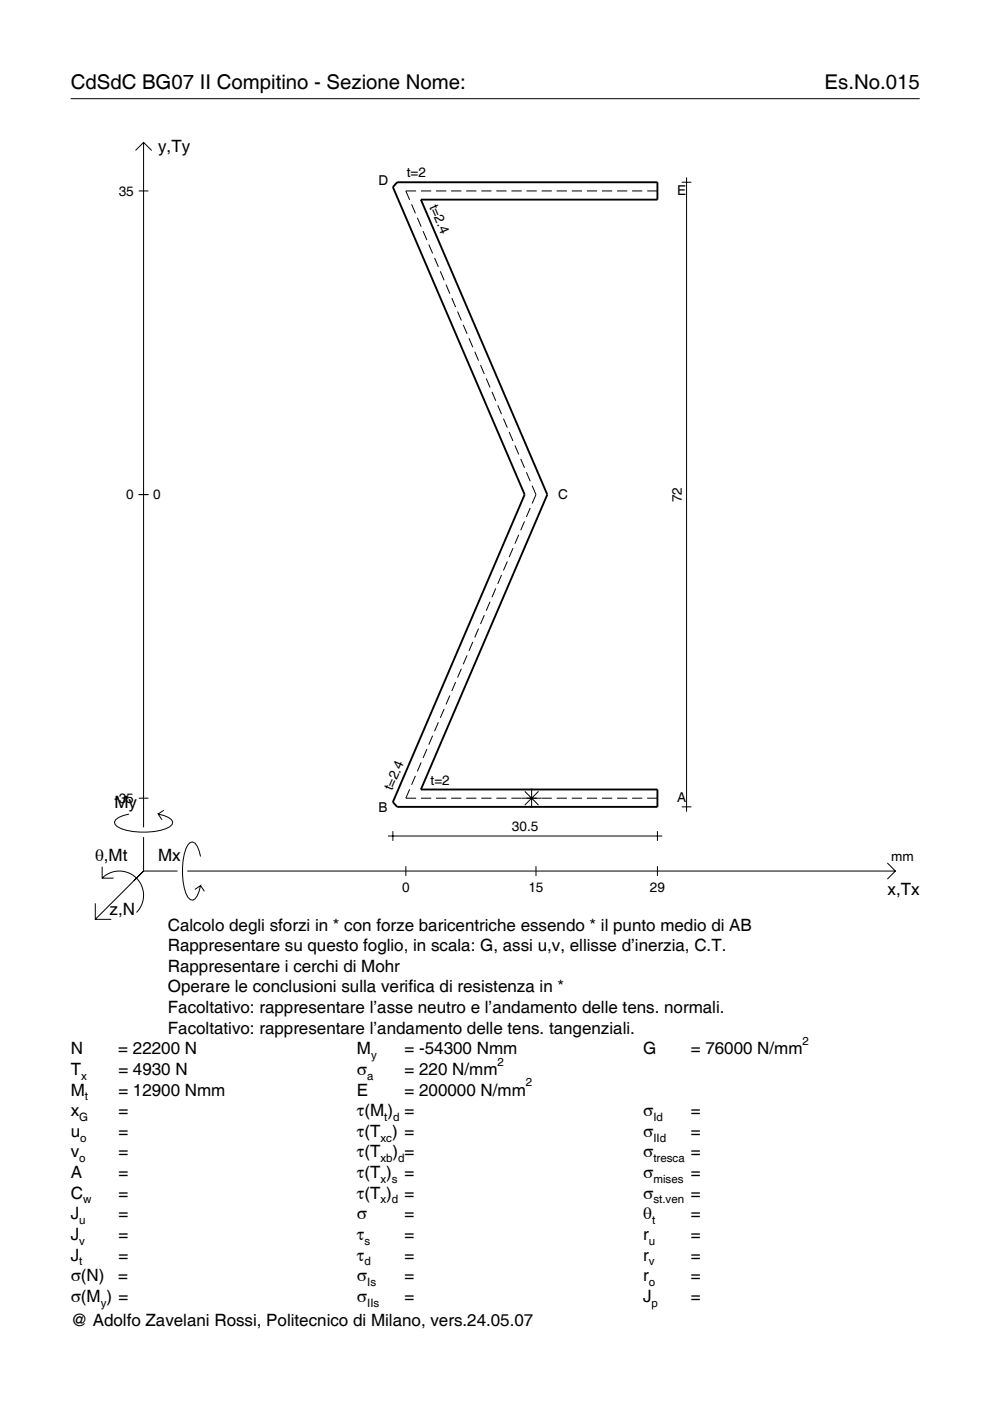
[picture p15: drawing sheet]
<svg xmlns="http://www.w3.org/2000/svg" width="210mm" height="297mm" viewBox="0 0 210 297" stroke-linecap="round" stroke-linejoin="round" font-family="sans-serif">
<defs><g id="words">
<g font-size="4.3">
<text x="15" y="18.9">CdSdC BG07 II Compitino - Sezione Nome:</text>
<text x="174.8" y="18.9">Es.No.015</text>
</g>
<g font-size="3.6">
<text x="33.5" y="32.3">y,Ty</text>
<text x="24.3" y="171.3">My</text>
<text x="20.1" y="182.6">θ,Mt</text>
<text x="33.5" y="182.6">Mx</text>
<text x="188.2" y="189.8">x,Tx</text>
<text x="23.2" y="193.9">z,N</text>
<text x="35.6" y="197.3">Calcolo degli sforzi in * con forze baricentriche essendo * il punto medio di AB</text>
<text x="35.6" y="201.7">Rappresentare su questo foglio, in scala: G, assi u,v, ellisse d’inerzia, C.T.</text>
<text x="35.6" y="206">Rappresentare i cerchi di Mohr</text>
<text x="35.6" y="210.4">Operare le conclusioni sulla verifica di resistenza in *</text>
<text x="35.6" y="214.8">Facoltativo: rappresentare l’asse neutro e l’andamento delle tens. normali.</text>
<text x="35.6" y="219.2">Facoltativo: rappresentare l’andamento delle tens. tangenziali.</text>
<text x="15" y="223.5">N</text>
<text x="15" y="227.9">T</text>
<text x="25.1" y="223.5">= 22200 N</text>
<text x="25.1" y="227.9">= 4930 N</text>
<text x="75.7" y="227.9">σ</text>
<text x="75.7" y="223.5">M</text>
<text x="85.8" y="223.5">= -54300 Nmm</text>
<text x="85.8" y="227.9">= 220 N/mm</text>
<text x="136.4" y="223.5">G</text>
<text x="146.5" y="223.5">= 76000 N/mm</text>
<text x="15" y="232.3">M</text>
<text x="25.1" y="232.3">= 12900 Nmm</text>
<text x="75.7" y="232.3">E</text>
<text x="85.8" y="232.3">= 200000 N/mm</text>
<text x="15" y="236.7">x</text>
<text x="25.1" y="236.7">=</text>
<text x="75.7" y="236.7">τ(M ) =</text>
<text x="136.4" y="236.7">σ</text>
<text x="146.5" y="236.7">=</text>
<text x="15" y="241">u</text>
<text x="15" y="245.4">v</text>
<text x="25.1" y="241">=</text>
<text x="25.1" y="245.4">=</text>
<text x="75.7" y="241">τ(T ) =</text>
<text x="75.7" y="245.4">τ(T</text>
<text x="83.3" y="245.4">) =</text>
<text x="136.4" y="241">σ</text>
<text x="136.4" y="245.4">σ</text>
<text x="146.5" y="241">=</text>
<text x="146.5" y="245.4">=</text>
<text x="15" y="249.8">A</text>
<text x="25.1" y="249.8">=</text>
<text x="75.7" y="249.8">τ(T )</text>
<text x="85.8" y="249.8">=</text>
<text x="136.4" y="249.8">σ</text>
<text x="146.5" y="249.8">=</text>
<text x="15" y="254.2">C</text>
<text x="25.1" y="254.2">=</text>
<text x="75.7" y="254.2">τ(T )</text>
<text x="85.8" y="254.2">=</text>
<text x="136.4" y="254.2">σ</text>
<text x="146.5" y="254.2">=</text>
<text x="15" y="258.5">J</text>
<text x="15" y="262.9">J</text>
<text x="25.1" y="258.5">=</text>
<text x="25.1" y="262.9">=</text>
<text x="75.7" y="258.5">σ</text>
<text x="75.7" y="262.9">τ</text>
<text x="85.8" y="258.5">=</text>
<text x="85.8" y="262.9">=</text>
<text x="136.4" y="258.5">θ</text>
<text x="136.4" y="262.9">r</text>
<text x="146.5" y="258.5">=</text>
<text x="146.5" y="262.9">=</text>
<text x="15" y="267.3">J</text>
<text x="25.1" y="267.3">=</text>
<text x="75.7" y="267.3">τ</text>
<text x="85.8" y="267.3">=</text>
<text x="136.4" y="267.3">r</text>
<text x="146.5" y="267.3">=</text>
<text x="15" y="271.7">σ(N)</text>
<text x="25.1" y="271.7">=</text>
<text x="75.7" y="271.7">σ</text>
<text x="85.8" y="271.7">=</text>
<text x="136.4" y="271.7">r</text>
<text x="146.5" y="271.7">=</text>
<text x="15" y="276">σ(M ) =</text>
<text x="15" y="281.2">@ Adolfo Zavelani Rossi, Politecnico di Milano, vers.24.05.07</text>
<text x="75.7" y="276">σ</text>
<text x="85.8" y="276">=</text>
<text x="136.4" y="276">J</text>
<text x="146.5" y="276">=</text>
</g>
<g font-size="2.9">
<text x="25.2" y="41.5">35</text>
<text x="80.3" y="39.3">D</text>
<text x="86.3" y="37.6">t=2</text>
<text x="143.6" y="41.4">E</text>
<text x="91" y="43.8" transform="rotate(67 91 43.8)">t=2.4</text>
<text x="26.8" y="105.9">0</text>
<text x="32.5" y="105.9">0</text>
<text x="118.3" y="105.8">C</text>
<text x="144.5" y="106.5" transform="rotate(-90 144.5 106.5)">72</text>
<text x="83.2" y="167.8" transform="rotate(-67 83.2 167.8)">t=2.4</text>
<text x="91.3" y="166.4">t=2</text>
<text x="24.2" y="170.2">-35</text>
<text x="80.3" y="172.2">B</text>
<text x="143.6" y="170.1">A</text>
<text x="108.5" y="176.2">30.5</text>
<text x="189" y="182.6">mm</text>
<text x="85.2" y="189.1">0</text>
<text x="112" y="189.1">15</text>
<text x="137.8" y="189.1">29</text>
</g>
<g font-size="2.4">
<text x="170.2" y="221.5">2</text>
<text x="78.7" y="224.5">y</text>
<text x="105.5" y="225.9">2</text>
<text x="17.2" y="228.9">x</text>
<text x="18" y="233.3">t</text>
<text x="77.9" y="228.9">a</text>
<text x="111.5" y="230.3">2</text>
<text x="16.8" y="237.7">G</text>
<text x="81.5" y="237.7">t d</text>
<text x="138.5" y="237.7">Id</text>
<text x="17" y="242">o</text>
<text x="80.7" y="242">xc</text>
<text x="138.5" y="242">IId</text>
<text x="16.8" y="246.4">o</text>
<text x="80.7" y="246.4">xb d</text>
<text x="80.7" y="250.8">x s</text>
<text x="138.5" y="246.4">tresca</text>
<text x="138.5" y="250.8">mises</text>
<text x="17.6" y="255.2">w</text>
<text x="80.7" y="255.2">x d</text>
<text x="138.5" y="255.2">st.ven</text>
<text x="16.8" y="259.5">u</text>
<text x="16.8" y="263.9">v</text>
<text x="77.3" y="263.9">s</text>
<text x="137.6" y="263.9">u</text>
<text x="138.2" y="259.5">t</text>
<text x="16.8" y="268.3">t</text>
<text x="77.3" y="268.3">d</text>
<text x="137.6" y="268.3">v</text>
<text x="77.9" y="272.7">Is</text>
<text x="137.6" y="272.7">o</text>
<text x="21.4" y="277">y</text>
<text x="77.9" y="277">IIs</text>
<text x="138.2" y="277">p</text>
</g>
</g></defs>
<g fill="none" stroke="#000" stroke-width=".21">
<path d="M15 20.9h180M28.7 31.9l1.7-1.7 1.8 1.7M30.4 30.2v145.2M144.5 38.6h2.1M145.6 37.6v134.5M29.4 40.5h2.1M87.3 43.3l.8 1.9M88.2 40.5h-2.2l.9 1.9M88.5 46.2l.8 1.9M89.2 40.5h2.2M89.7 49l.8 1.9M90.9 51.8l.8 1.9"/>
<path d="M92.1 54.7l.8 1.9M92.4 40.5h2.2M93.4 57.5l.8 1.9M95.6 40.5h2.2M98.8 40.5h2.2M102 40.5h2.2M105.2 40.5h2.2M108.4 40.5h2.2M111.6 40.5h2.2M114.8 40.5h2.2M118 40.5h2.2M121.2 40.5h2.2"/>
<path d="M124.4 40.5h2.2M127.6 40.5h2.2M130.8 40.5h2.2M134 40.5h2.2M137.2 40.5h2.2M94.6 60.4l.8 1.9M95.8 63.2l.8 1.9M97 66l.8 1.9M98.2 68.9l.8 1.9M99.4 71.7l.8 1.9M100.7 74.6l.8 1.9M101.9 77.4l.8 1.9"/>
<path d="M103.1 80.2l.8 1.9M104.3 83.1l.8 1.9M105.5 85.9l.8 1.9M106.7 88.8l.9 1.9M108 91.6l.8 1.9M109.2 94.4l.8 1.9M110.4 97.3l.8 1.9M29.4 104.9h2.1M107.6 119.1l-.9 1.9M108.8 116.2l-.8 1.9M110 113.4l-.8 1.9M111.2 110.5l-.8 1.9"/>
<path d="M111.6 100.1l.8 1.9M112.4 107.7l-.8 1.9M112.8 103l.8 1.9-.8 1.9M99 138.9l-.8 1.9M100.2 136.1l-.8 1.9M101.5 133.3l-.8 1.9M102.7 130.4l-.8 1.9M103.9 127.6l-.8 1.9M105.1 124.7l-.8 1.9M106.3 121.9l-.8 1.9M90.5 158.8l-.8 1.9M91.7 156l-.8 1.9"/>
<path d="M92.9 153.1l-.8 1.9M94.2 150.3l-.8 1.9M95.4 147.5l-.8 1.9M96.6 144.6l-.8 1.9M97.8 141.8l-.8 1.9M27.3 172.6a3.6 3.6 0 0 0-3 1.7l.1 .5a5.7 5.7 0 0 0 3.8 1.5 13.3 13.3 0 0 0 7.8-1l.5-.5 .1-.5a3.6 3.6 0 0 0-3.1-1.7l.8 1.2M29.4 169.2h2.1M30.4 177.5v7.2M34.7 171.8l-1.2 .8M82.3 177.3h58.1M83.3 176.2v2.1M86.9 167.3l-.9 1.9h2.2"/>
<path d="M88.1 164.5l-.8 1.9M89.2 169.2h2.2M89.3 161.7l-.8 1.9M92.4 169.2h2.2M95.6 169.2h2.2M98.8 169.2h2.2M102 169.2h2.2M105.2 169.2h2.2M108.4 169.2h6.4M111.3 167.8l2.9 2.9M112.7 167.2v4.1M114.2 167.8l-2.9 2.9"/>
<path d="M114.8 169.2h2.2M118 169.2h2.2M121.2 169.2h2.2M124.4 169.2h2.2M127.6 169.2h2.2M130.8 169.2h2.2M134 169.2h2.2M137.2 169.2h2.2M139.4 176.2v2.1M144.5 171.1h2.1M20.2 191.5v3.4h3.4M21.7 186.2a5.1 5.1 0 0 1 7.2 0 5.1 5.1 0 0 1 0 7.3"/>
<path d="M21.7 183.8v2.4h2.4M30.4 184.7l-10.2 10.2M30.4 184.7l-2 2M30.4 184.7h7.2M39.7 184.7h150.1M42.5 181.6a3.6 3.6 0 0 0-1.7-3.1l-.5 .1a5.7 5.7 0 0 0-1.5 3.8 13.3 13.3 0 0 0 1 7.8l.5 .5 .5 .2a3.6 3.6 0 0 0 1.7-3.1l-1.2 .8M42.5 187.8l.8 1.2M86 183.7v2M113.6 183.7v2M139.4 183.7v2M188.1 183l1.7 1.7-1.7 1.7"/>
</g>
<path d="M84.2 38.6h55.2v3.7h-50.2l26.8 62.6-26.8 62.5h50.2v3.7h-55.2l-.9-1 27.9-65.2-27.9-65.2z" fill="none" stroke="#000" stroke-width=".4"/>
<use href="#words"/>
</svg>
